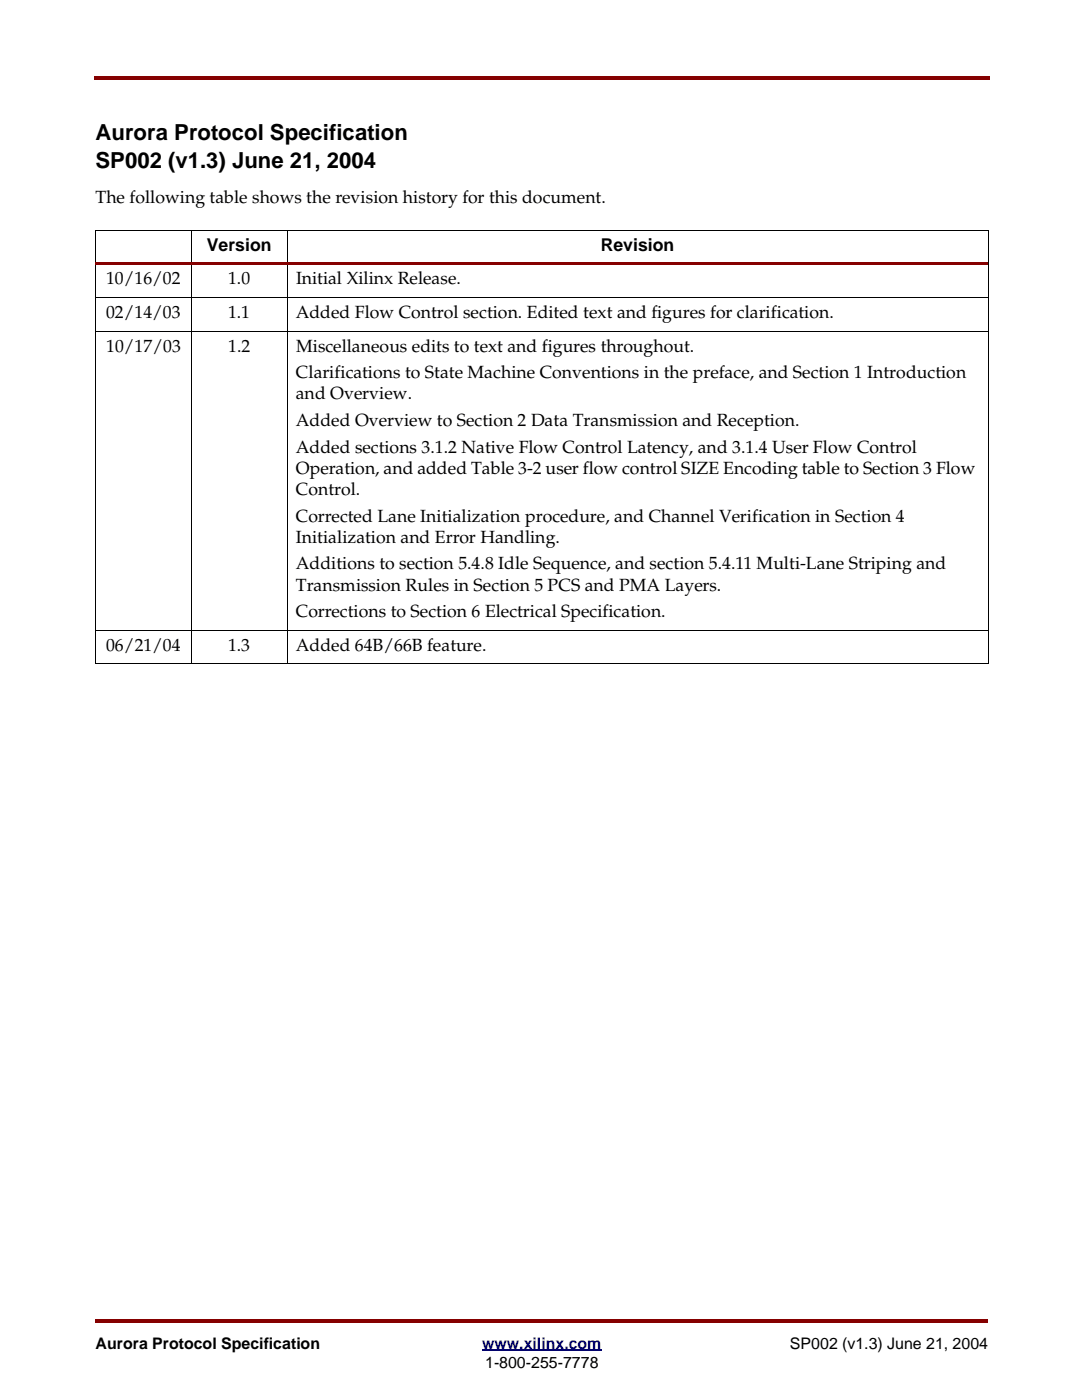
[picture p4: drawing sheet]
<svg xmlns="http://www.w3.org/2000/svg" width="216mm" height="279mm" viewBox="0 0 216 279" stroke-linecap="round" stroke-linejoin="round" font-family="sans-serif">
<defs><g id="words">
<g font-size="4.4">
<text x="19" y="28">Aurora Protocol Specification</text>
<text x="19" y="33.5">SP002 (v1.3) June 21, 2004</text>
</g>
<g font-size="3.5">
<text x="19" y="40.5">The following table shows the revision history for this document.</text>
<text x="41.2" y="50">Version</text>
<text x="119.7" y="50">Revision</text>
<text x="21.2" y="56.7">10/16/02</text>
<text x="45.5" y="56.7">1.0</text>
<text x="59" y="56.7">Initial Xilinx Release.</text>
<text x="21.2" y="63.4">02/14/03</text>
<text x="45.4" y="63.4">1.1</text>
<text x="58.9" y="63.4">Added Flow Control section. Edited text and figures for clarification.</text>
<text x="21.2" y="70.1">10/17/03</text>
<text x="45.5" y="70.1">1.2</text>
<text x="59" y="70.1">Miscellaneous edits to text and figures throughout.</text>
<text x="59" y="75.4">Clarifications to State Machine Conventions in the preface, and Section 1 Introduction</text>
<text x="59" y="79.6">and Overview.</text>
<text x="59" y="84.9">Added Overview to Section 2 Data Transmission and Reception.</text>
<text x="59" y="90.2">Added sections 3.1.2 Native Flow Control Latency, and 3.1.4 User Flow Control</text>
<text x="59" y="94.4">Operation, and added Table 3-2 user flow control SIZE Encoding table to Section 3 Flow</text>
<text x="59" y="98.7">Control.</text>
<text x="59" y="104">Corrected Lane Initialization procedure, and Channel Verification in Section 4</text>
<text x="59" y="108.2">Initialization and Error Handling.</text>
<text x="59" y="113.5">Additions to section 5.4.8 Idle Sequence, and section 5.4.11 Multi-Lane Striping and</text>
<text x="59" y="117.7">Transmission Rules in Section 5 PCS and PMA Layers.</text>
<text x="59" y="123">Corrections to Section 6 Electrical Specification.</text>
<text x="21.2" y="129.7">06/21/04</text>
<text x="45.4" y="129.7">1.3</text>
<text x="59" y="129.7">Added 64B/66B feature.</text>
</g>
<g font-size="3.2">
<text x="19" y="268.8">Aurora Protocol Specification</text>
<text x="157.3" y="268.8">SP002 (v1.3) June 21, 2004</text>
<text x="96.7" y="272.7">1-800-255-7778</text>
</g>
<text font-size="3.2" fill="#00f" x="96" y="268.8">www.xilinx.com</text>
</g></defs>
<path d="M19 262.8h177.8v.8h-177.8z" fill="#850000"/>
<path d="M19 266.7h177.8v8.1h-177.8z" fill="#fff"/>
<path d="M96 269.2h23.8" fill="none" stroke="#00f" stroke-width=".21"/>
<g fill="#850000">
<path d="M18.7 15.2h.3v.7h-.3z"/>
<path d="M19 15.2h178.2v.7h-178.2z"/>
</g>
<path d="M19 45.9h177.9M19 45.9v86.3M38.1 45.8v86.5M57.2 45.8v86.5M196.8 45.9v86.3" fill="none" stroke="#000" stroke-width=".2"/>
<path d="M19 52.3h177.9v.6h-177.9z" fill="#850000"/>
<path d="M19 59.3h177.9M19 66h177.9M19 125.6h177.9M19 132.3h177.9" fill="none" stroke="#000" stroke-width=".2"/>
<use href="#words"/>
</svg>
